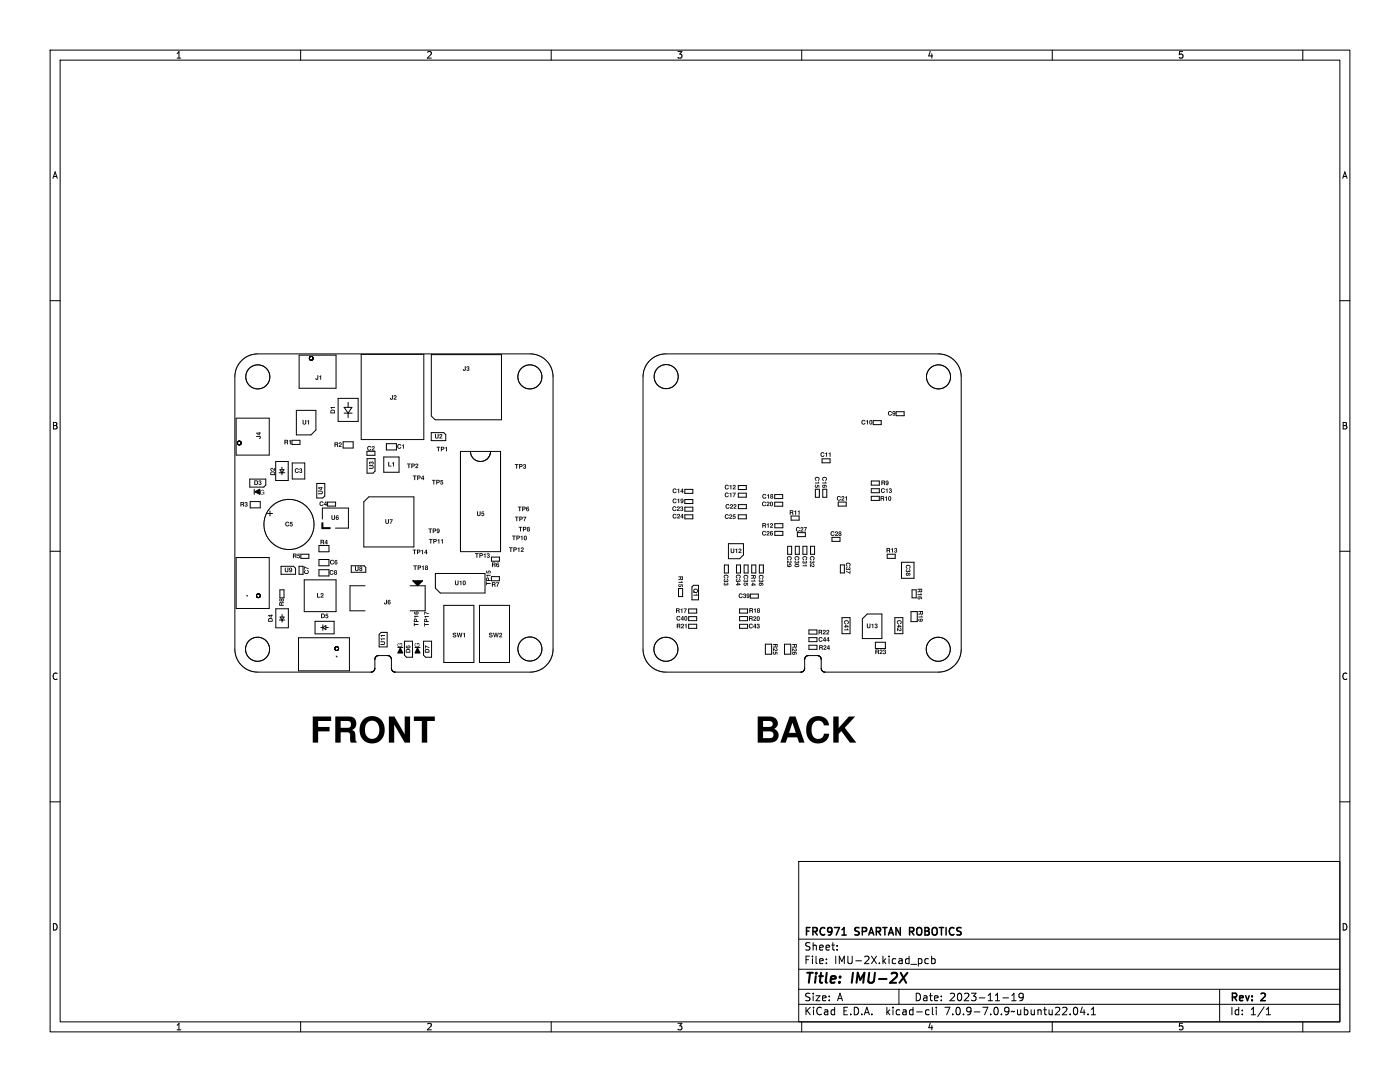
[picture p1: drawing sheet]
<svg xmlns="http://www.w3.org/2000/svg" width="279mm" height="216mm" viewBox="0 0 279 216" stroke-linecap="round" stroke-linejoin="round" font-family="sans-serif">
<defs><g id="words">
<g font-size="7.1">
<text x="61.8" y="149">FRONT</text>
<text x="150.6" y="149">BACK</text>
</g>
<g font-size="2.8">
<text x="160.4" y="196.8">Title:</text>
<text x="170.1" y="196.8">IMU-2X</text>
</g>
<g font-size="2.1">
<text x="160.4" y="189.9">Sheet:</text>
<text x="160.4" y="187.1">FRC971</text>
<text x="170.7" y="187.1">SPARTAN ROBOTICS</text>
<text x="160.4" y="192.6">File:</text>
<text x="166.5" y="192.6">IMU-2X.kicad_pcb</text>
<text x="160.4" y="202.8">KiCad</text>
<text x="160.4" y="200">Size:</text>
<text x="167" y="200">A</text>
<text x="168.1" y="202.8">E.D.A.</text>
<text x="177" y="202.8">kicad-cli</text>
<text x="182.4" y="200">Date:</text>
<text x="188.9" y="202.8">7.0.9-7.0.9~ubuntu22.04.1</text>
<text x="189.4" y="200">2023-11-19</text>
<text x="245.4" y="200.2">Rev:</text>
<text x="245.4" y="202.8">Id:</text>
<text x="249.5" y="202.8">1/1</text>
<text x="251.8" y="200.2">2</text>
</g>
<g font-size="1.8">
<text x="35" y="11.9">1</text>
<text x="85" y="11.9">2</text>
<text x="135" y="11.9">3</text>
<text x="185" y="11.9">4</text>
<text x="235" y="11.9">5</text>
<text x="10.3" y="35.9">A</text>
<text x="267.7" y="35.9">A</text>
<text x="10.3" y="85.9">B</text>
<text x="267.7" y="85.9">B</text>
<text x="10.3" y="135.9">C</text>
<text x="267.7" y="135.9">C</text>
<text x="10.3" y="185.9">D</text>
<text x="267.7" y="185.9">D</text>
<text x="35" y="205.8">1</text>
<text x="85" y="205.8">2</text>
<text x="135" y="205.8">3</text>
<text x="185" y="205.8">4</text>
<text x="235" y="205.8">5</text>
</g>
</g></defs>
<g fill="none" stroke="#000" stroke-width=".2">
<path d="M10 10h259.4v195.9h-259.4zM12 12h255.4v191.9h-255.4zM60 10v2M110 10v2M160 10v2M210 10v2M260 10v2M10 60h2M267.4 60h2M59.7 70.9h7.4v6.6h-7.4zM61.7 71.5h.1M61.7 71.5v.1"/>
<path d="M61.7 71.6h.1M61.7 71.4h.1M61.8 71.6v.1M61.8 71.4h-.1M61.8 71.4h.1M61.8 71.7h.1M61.8 71.3h.1M61.8 71.8h.1M61.8 71.2v.1M61.9 71.2h-.1M61.9 71.8h.1M61.9 71.2h.1"/>
<path d="M61.9 71.8l.1 .1M62 71.1v.1M62 71.9h.1M62 71.1h.1M62.1 71.1h-.1M62.1 71.9h.1M62.1 71.1h.1M62.2 71.9h-.1M62.2 71.1h.1M62.2 71.9h.1M62.2 71.1l.1 .1M62.3 71.9h-.1"/>
<path d="M62.3 71.2h.1M62.3 71.8h.1M62.4 71.2h.1M62.4 71.8h-.1M62.4 71.8h.1M62.4 71.2v.1M62.4 71.3h.1M62.4 71.7h.1M62.5 71.7h-.1M62.5 71.3v.1M62.5 71.4h.1M62.5 71.6v.1"/>
<path d="M62.5 71.6h.1M62.5 71.4v.1M62.5 71.5v.1M62.5 71.5h.1M67.5 79.5h4v4.6h-4zM72.1 70.7h12.5v17h-12.5zM86.1 70.8h14v13h-13.3l-.7-.8zM47.1 83.4h6.6v7.4h-6.6zM47.4 88.4h.1M47.4 88.4v.1M47.4 88.3v.1M47.4 88.5h.1"/>
<path d="M47.4 88.3h.1M47.4 88.2v.1M47.4 88.5v.1M47.4 88.6h.1M47.4 88.2h.1M47.5 88.2h-.1M47.5 88.6v.1M47.5 88.1v.1M47.5 88.7h.1M47.5 88.1h.1M47.6 88.7h.1M47.6 88.1h-.1"/>
<path d="M47.6 88.1h.1M47.6 88.7v.1M47.6 88v.1M47.6 88h.1M47.6 88.8h.1M47.7 88.8h.1M47.7 88h.1M47.8 88h-.1M47.8 88h.1M47.8 88.8h.1M47.9 88h.1M47.9 88.8h-.1"/>
<path d="M47.9 88.8h.1M47.9 88v.1M47.9 88.7v.1M47.9 88.1h.1M47.9 88.7h.1M48 88.1h.1M48 88.7h-.1M48 88.7h.1M48.1 88.2h.1M48.1 88.6l-.1 .1M48.1 88.6h.1M48.1 88.5v.1"/>
<path d="M48.1 88.2v.1M48.1 88.3h.1M48.1 88.5h.1M48.1 88.3v.1M48.1 88.4v.1M48.1 88.4h.1M49.8 95.6h3.2v1.2l-.4 .4h-2.8zM50.7 97.6v1M55 92.1h2.5v3.8h-2.5zM55.7 94.3h1.1M55.9 93.7h.8l-.4 .6zM56.3 93.2v.5"/>
<path d="M56.3 94.3v.4M58.3 87.9h1.6v.8h-1.6zM58.3 92.4h2.5v3.2h-2.5zM59.1 81.9h3.9v3.9l-.9 1h-3zM63.2 96.5h1.6v2.5l-.4 .4h-1.2zM68.5 88.1h2v1.3h-2zM68.7 82.4h1.6M68.7 81.3h1.5l-.7 1.1zM69.5 80.3v1M69.5 82.4v.9M73.2 90.1h1.6v.8h-1.6zM73.3 91.5h1.6v2.5l-.4 .4h-1.2z"/>
<path d="M76.6 91.2h3v3h-3zM77.1 88.5h2v1.3h-2zM86.1 86.3h2.5l.4 .4v1.2h-2.9zM91.9 90.1h8v20h-8zM93.9 90.1a2 2 0 0 0 2 2 2 2 0 0 0 2-2M136.7 99.7h1.6v.8h-1.6zM136.7 97.6h1.6v.8h-1.6zM147.3 96.9h1.6v.8h-1.6zM147.3 98.4h1.6v.8h-1.6zM154.6 98.7h1.6v.8h-1.6zM162.7 97.6h.8v1.6h-.8zM164.1 91.5h1.6v.8h-1.6z"/>
<path d="M164.2 97.6h.8v1.6h-.8zM173.9 96h1.6v.8h-1.6zM173.9 97.5h1.6v.8h-1.6zM173.9 99h1.6v.9h-1.6zM174.3 83.9h1.6v.8h-1.6zM178.8 82.2h1.6v.8h-1.6zM10 110h2M47.1 111.3h6.6v10.1h-6.6zM49.9 100.1h2v1.2h-2zM51.2 118.9h.1M51.2 118.8v.1M51.2 118.8h.1"/>
<path d="M51.2 119h.1M51.2 118.7v.1M51.2 118.7h.1M51.2 119v.1M51.2 119.1h.1M51.3 119.1h.1M51.3 118.6l-.1 .1M51.3 118.6h.1M51.3 119.1v.1M51.3 119.2h.1M51.4 118.6h-.1M51.4 119.2h.1"/>
<path d="M51.4 118.5v.1M51.4 118.5h.1M51.5 119.2h.1M51.5 118.5h-.1M51.5 118.5h.1M51.5 119.2v.1M51.5 119.3h.1M51.6 118.5h-.1M51.6 119.3h.1M51.6 118.5h.1M51.6 119.2v.1M51.7 119.2h-.1"/>
<path d="M51.7 118.5h.1M51.7 119.2h.1M51.8 119.2h-.1M51.8 118.5h.1M51.8 119.2h.1M51.8 118.6h.1M51.8 119.1v.1M51.9 118.6h.1M51.9 119.1h.1M51.9 118.7h.1M51.9 119v.1M51.9 119h.1"/>
<path d="M51.9 118.8h.1M51.9 118.9v.1M52 118.9h-.1M52 118.8v.1M52 118.9h.1M53.4 102.5h1M53.9 102v1M55.9 117.7h.8v1.6h-.8zM56.1 113h2.5l.4 .4v1.2h-2.9zM59.7 113h.8v1.6h-.8zM60 110.6h1.6v.8h-1.6zM60.7 115.7h6.4v6.3h-6.4z"/>
<path d="M63.7 108.9h2v1.2h-2zM63.7 111.6h2v1.3h-2zM63.7 113.7h2v1.2h-2zM64.3 103.6v-2.2h5.2v4h-2.6M65.4 100.2h1.6v.8h-1.6zM70.1 112.9h2.6l.3 .3v1h-2.9zM72.6 100.1l1-1h9v10h-10zM72.9 116.9h-3v5h3M81.9 116.9h3v5h-3M86.9 114.4h9.9v3.9h-8.9l-1-.9zM98.1 115.1h1.6v.8h-1.6zM98.1 111.2h1.6v.8h-1.6z"/>
<path d="M135.4 117.4h.8v1.6h-.8zM136.7 101.2h1.6v.8h-1.6zM136.7 102.7h1.6v.8h-1.6zM138.1 117.1l.3-.3h1v2.9h-1.3zM144.6 112.7h.8v1.6h-.8zM145.4 108.5h3v2.2l-.8 .8h-2.2zM147 112.7h.8v1.6h-.8zM147.3 102.7h1.6v.8h-1.6zM147.4 100.7h1.6v.8h-1.6zM148.5 112.7h.8v1.6h-.8zM149.7 118.5h1.6v.8h-1.6zM150 112.7h.8v1.6h-.8z"/>
<path d="M151.6 112.7h.8v1.6h-.8zM154.6 100.2h1.6v.8h-1.6zM154.6 104.5h1.6v.8h-1.6zM154.6 106h1.6v.8h-1.6zM157.2 109h.8v1.6h-.8zM157.9 103h1.6v.8h-1.6zM158.7 109h.8v1.6h-.8zM159.1 106.3h1.6v.8h-1.6zM160.2 109h.8v1.6h-.8zM161.8 109h.8v1.6h-.8zM166 107.2h1.6v.8h-1.6zM167.3 100.2h1.6v.8h-1.6z"/>
<path d="M167.7 112.7h.8v1.6h-.8zM177.1 110.6h1.6v.8h-1.6zM179.9 112.2h2.5v3.2h-2.5zM182 117.7h.8v1.6h-.8zM267.4 110h2M55 121.5h2.5v3.8h-2.5zM55.7 123.7h1.1M55.9 123.1h.8l-.4 .6zM56.3 122.6v.5M56.3 123.7v.4M59.6 127.3h10.1v6.6h-10.1zM62.9 124h3.8v2.5h-3.8z"/>
<path d="M64 125.2h.4M64.4 124.7v1.1M64.4 125.2l.6-.4v.8zM65 125.2h.5M66.8 129.4h.1M66.8 129.4v.1M66.8 129.5h.1M66.8 129.3v.1M66.8 129.3h.1M66.8 129.5v.1M66.8 129.6h.1M66.8 129.2v.1"/>
<path d="M66.9 129.2h-.1M66.9 129.6h.1M66.9 129.6v.1M66.9 129.2h.1M66.9 129.7h.1M66.9 129.1v.1M66.9 129.1h.1M67 129.7h.1M67 129.1h.1M67 129.7v.1M67 129.8h.1M67.1 129.1h.1"/>
<path d="M67.1 129.8h.1M67.1 129v.1M67.1 129h.1M67.2 129h.1M67.2 129.8h.1M67.3 129.8h-.1M67.3 129v.1M67.3 129.8h.1M67.3 129.1h.1M67.4 129.1h.1M67.4 129.7v.1M67.4 129.7h.1"/>
<path d="M67.5 129.1v.1M67.5 129.7h-.1M67.5 129.7h.1M67.5 129.2h.1M67.5 129.6v.1M67.5 129.6h.1M67.5 129.2v.1M67.6 129.5l-.1 .1M67.6 129.3h.1M67.6 129.5h.1M67.6 129.3v.1M67.6 129.4h.1"/>
<path d="M67.6 129.4v.1M74.1 134.1h-22.7a4.6 4.6 0 0 1-4.5-4.6v-54.3a4.6 4.6 0 0 1 4.5-4.6h54.4a4.6 4.6 0 0 1 4.6 4.6v54.3a4.6 4.6 0 0 1-4.6 4.6h-27M74.2 134.1h-.1M74.3 134.1h-.1M74.3 134.1h.1M74.5 134l-.2 .1M74.5 134h.1M74.6 133.8l-.1 .2M74.7 133.8h-.1M74.7 133.8h.1M74.7 133.7v.1M74.7 133.7h.1"/>
<path d="M74.8 133.6l-.1 .1M74.8 133.5v.1M74.8 133.5h.1M74.8 133.4v.1M74.8 133.4h.1M74.8 131.4v2M74.8 131.4h.1M74.9 131.3l-.1 .1M74.9 131.2v.1M74.9 131.2h.1M75 131.1l-.1 .1M75 131.1h.1"/>
<path d="M75 131v.1M75.1 131h-.1M75.3 130.9l-.2 .1M75.4 130.8l-.1 .1M75.4 130.8h.1M75.5 130.8h2M75.5 130.8h-.1M76.1 126.2h1.2v2.9h-1.6v-2.5zM77.5 130.8h.1M77.5 130.8l.1 .1M77.6 130.9h.1M77.7 130.9h.1"/>
<path d="M77.7 130.9l.2 .1M77.9 131h.1M77.9 131v.1M77.9 131.1h.1M77.9 131.1l.1 .1M78 131.2h.1M78 131.2l.1 .1M78.1 131.3v.1M78.1 131.4h.1M78.1 131.4v.1M78.1 131.5h.1M78.1 131.5v1.9"/>
<path d="M78.1 133.4h.1M78.1 133.4v.1M78.1 133.5h.1M78.1 133.5l.1 .1M78.2 133.6v.1M78.2 133.7h.1M78.2 133.7v.1M78.2 133.8h.1M78.3 133.8h.1M78.3 133.8l.1 .2M78.4 134h.1M78.5 134l.1 .1"/>
<path d="M78.6 134.1h.1M78.7 134.1h.1M78.8 134.1h.1M79.4 129.2h1M80.7 127.9h1.6v3.2h-1.2l-.4-.4zM82.8 129.2h1M84.5 127.9h1.6v3.2h-1.2l-.4-.4zM88.6 120.8h6v11.4h-6zM95.7 120.8h6v11.4h-6zM137.4 123h1.6v.8h-1.6zM137.4 121.5h1.6v.8h-1.6zM137.4 124.6h1.6v.8h-1.6z"/>
<path d="M147.6 123h1.6v.9h-1.6zM147.6 121.5h1.6v.8h-1.6zM147.6 124.6h1.6v.8h-1.6zM152.7 128.5h1.3v2h-1.3zM156.6 128.5h1.2v2h-1.2zM159.9 134.1h-27a4.6 4.6 0 0 1-4.6-4.6v-54.3a4.6 4.6 0 0 1 4.6-4.6h54.4a4.6 4.6 0 0 1 4.5 4.6v54.3a4.6 4.6 0 0 1-4.5 4.6h-22.7M160 134.1h-.1M160.1 134.1h-.1M160.1 134.1h.1M160.2 134l-.1 .1M160.2 134h.1M160.3 134h-.1"/>
<path d="M160.3 133.9v.1M160.4 133.9h-.1M160.5 133.8l-.1 .1M160.5 133.7v.1M160.5 133.7h.1M160.5 133.6v.1M160.6 133.5l-.1 .1M160.6 133.5h.1M160.6 133.4v.1M160.6 133.4h.1M160.6 131.5v1.9M160.6 131.5h.1"/>
<path d="M160.6 131.4v.1M160.6 131.4h.1M160.6 131.3v.1M160.7 131.2l-.1 .1M160.7 131.2h.1M161.1 130.9l-.4 .3M161.1 130.8v.1M161.2 130.8h-.1M161.3 130.8h-.1M161.4 125.7h1.6v.8h-1.6zM161.4 127.2h1.6v.8h-1.6zM161.4 128.7h1.6v.9h-1.6z"/>
<path d="M163.1 130.8h-1.8M163.1 130.8h.1M163.2 130.8h.1M163.3 130.8h.1M163.3 130.8l.1 .1M163.4 130.9h.1M163.5 130.9h.1M163.5 130.9l.1 .1M163.6 131h.1M163.7 131v.1M163.7 131.1h.1M163.7 131.1l.2 .3"/>
<path d="M163.9 131.4h.1M163.9 131.4v.1M163.9 131.5h.1M163.9 131.5v1.9M163.9 133.4h.1M163.9 133.4v.1M163.9 133.5h.1M163.9 133.5v.1M163.9 133.6l.1 .1M164 133.7h.1M164 133.7v.1M164 133.8h.1"/>
<path d="M164.1 133.8l.2 .2M164.3 134l.1 .1M164.4 134.1h.2M164.6 134.1h.1M168 123.2h1.6v3.2h-1.6zM172.1 123.5l1-1h2.9v4.9h-3.9zM174.7 128.2h2v1.2h-2zM178.6 123.2h1.6v3.2h-1.6zM181.8 122h1.3v2h-1.3zM10 160h2M267.4 160h2M159.4 171.9h108v32h-108z"/>
<path d="M159.4 197.4h108M159.4 193.4h108M159.4 187.4h108M164.9 192.1v.2M164.9 191.4v.1M167.1 189.4v.2M167.1 188.7v.1M179.4 197.4v3M185.3 191.4l-.4-.1-.3 .3 .1 .6h.6M185.9 191.4l.5-.1 .2 .3-.1 .6h-.6M185.9 190.8v1.5M200.1 199.1h1.2"/>
<path d="M201.9 199.7h.9M201.9 198.6l.5-.4v1.5M204.2 198.8l-.3 .3h-.3l-.2-.3 .1-.5 .4-.1 .2 .1a.99 .99 0 0 1-.3 1.4h-.3M243.4 197.4v6.5M60 203.9v2M110 203.9v2M159.4 200.4h108M160 203.9v2M185 201.5l.4 .1M185.4 202.4l-.4 .1M186.1 201v1.3l.2 .2M186.9 201v.1"/>
<path d="M186.9 201.5v1M210 203.9v2M214.4 201.1l.2-.1a.8 .8 0 0 1 .5 .7 .8 .8 0 0 1-.5 .8 1 1 0 0 1-.2-1.4zM216 200.9l-.4 1.1h1M216.4 201.5v1M217.1 202.3v.2M217.8 202.5h.8M217.8 201.4l.4-.4v1.5M252.7 202.5h.9M252.7 201.4l.4-.4v1.5M260 203.9v2"/>
<circle cx="51.5" cy="75.2" r="2.4"/>
<circle cx="105.8" cy="75.2" r="2.4"/>
<circle cx="133" cy="75.2" r="2.4"/>
<circle cx="187.3" cy="75.2" r="2.4"/>
<circle cx="57.7" cy="104.7" r="5"/>
<circle cx="51.4" cy="129.6" r="2.4"/>
<circle cx="105.8" cy="129.5" r="2.4"/>
<circle cx="132.9" cy="129.6" r="2.4"/>
<circle cx="187.3" cy="129.6" r="2.4"/>
</g>
<path d="M64.3 104.4v1h1.5M179.8 194.1l1 2M181.1 194.1l-1.6 2" fill="none" stroke="#000" stroke-width=".4"/>
<path d="M168 186.6h.9" fill="none" stroke="#000" stroke-width=".3"/>
<g fill="#000">
<path d="M63.3 74.9h.2v.7l-.3 .2-.3-.4 .4 .2zM63.7 75l.4-.1v.9h-.2v-.6h-.2zM78.2 78.8h.2v.8l-.4 .2-.2-.4 .4 .2zM78.6 78.9l.3-.1 .2 .2v.3l-.3 .3h.3v.1h-.6l.5-.6-.2-.1-.2 .2zM92.8 73.1h.1v.7l-.3 .2-.2-.4 .3 .2zM93.2 73.2l.2-.1 .2 .1-.1 .3 .2 .3-.2 .2-.4-.1v-.2l.3 .2 .1-.2-.2-.1 .2-.3-.4 .1zM50.7 95.9l.7 .1 .1 .4-.2 .3-.6 .1v-.8h.2v.6h.3l.1-.3-.1-.2-.5-.1zM51.1 87h.8l.1 .4-.3 .2 .2-.4h-.8zM51.1 86.3l.7-.1 .2 .1v.2h-.2v.4h-.1l-.6-.4 .6 .2v-.2h-.6zM51.7 95.9h.2l.2 .1-.1 .3 .2 .3-.2 .2-.4-.2v-.1l.3 .1 .1-.1-.2-.1 .2-.4-.4 .2zM52 97.8l.4-.1 .3 .2v.1l-.5-.1-.2 .4 .1 .2 .3 .1 .2-.3-.2-.1h.3v.5l-.1-.2-.3 .2-.3-.1-.1-.4zM54 93.4h.4l.3 .3v-.3h.2v.6l-.6-.5-.2 .2 .2 .3-.2-.1-.1-.2z"/>
<path d="M54 94.2l.4-.1h.3l.2 .7h-1v-.2h.8v-.3l-.3-.1-.2 .1-.1 .3h-.2zM56.8 87.8h.6l.1 .3-.2 .1 .2 .5h-.2l-.1-.4h-.3v.4h-.1v-.8h.1v.3l.4-.2-.5-.1zM57.6 87.9l.4-.1v.9h-.1v-.6h-.3zM59 93.5l.3-.1 .3 .2v.1l-.4-.1-.2 .2 .2 .4 .4-.2-.1 .3-.3 .1-.3-.2-.1-.4zM59.8 93.5l.3-.1 .2 .2-.1 .3 .1 .2-.1 .2-.5-.1v-.1l.3 .1 .1-.1-.2-.1 .2-.4-.4 .1zM60.4 83.8h.2v.7l.2 .1 .1-.1v-.7h.2l-.1 .9h-.3l-.3-.1zM61.3 84l.4-.2v.9h-.2v-.6h-.2zM63.5 97.9l.8 .1 .1 .2-.1 .3-.8 .1v-.2h.6l.2-.1-.2-.2h-.6zM63.5 97.2h.7h.2v.2h-.2v.4h-.2l-.5-.4 .5 .3v-.3h-.5zM66 81.9l.4-.2 .3 .1 .1 .7h-.9v-.2h.8v-.3l-.3-.1-.2 .1-.1 .3h-.2zM66 81.2h.8v.2h-.6v.2h-.1zM66.8 88.3h.6l.1 .3-.2 .1 .2 .5h-.2l-.1-.4h-.3v.4h-.1v-.8h.1v.3l.4-.2-.5-.1z"/>
<path d="M67.7 88.3h.2l.3 .1v.3l-.4 .3h.4v.2h-.6l.4-.6-.1-.2-.3 .2zM73.4 89.1l.3-.1 .3 .1 .1 .2-.4-.2-.2 .3 .1 .4 .5-.2-.2 .3h-.3l-.2-.1-.1-.4zM73.6 92.8l.8 .1 .2 .2-.1 .3-.9 .1v-.1h.7l.1-.2-.1-.2h-.7zM73.7 92.2l.7-.1 .2 .4-.3 .2 .1-.4-.4 .2-.1-.2-.1 .1 .1 .3h-.1l-.2-.3zM74.3 89.1l.2-.1 .2 .1v.3l-.3 .3h.4v.2h-.6l.4-.6-.1-.2-.3 .2zM77.5 92.2h.2v.7h.4v.2h-.6zM78.2 92.4l.4-.2v.9h-.1v-.6h-.3zM79.4 88.7l.3-.1 .3 .1 .1 .2-.4-.1-.2 .2 .1 .4 .5-.2-.2 .3h-.3l-.2-.1-.1-.4zM80.2 88.8l.4-.2v.9h-.2v-.6h-.2zM81.2 92.5h.8v.2h-.3v.7h-.2v-.7h-.3zM82.1 92.5h.5l.2 .2-.1 .3-.4 .1v.3h-.2v-.7h.2v.2h.2l.1-.1-.5-.1zM82.4 94.9h.7v.1h-.2v.8h-.2v-.8h-.3z"/>
<path d="M83 92.6l.2-.1 .2 .1v.3l-.3 .4h.4v.1h-.6l.4-.6-.1-.2-.3 .2zM83.3 94.9h.5l.1 .2-.1 .3-.4 .1v.3h-.1v-.8h.1v.3h.3l.1-.2-.5-.1zM84.4 94.9h.2v.9h-.2v-.2h-.4v-.1h.4v-.4l-.4 .4zM86.2 95.7h.7v.2h-.2v.8h-.2v-.8h-.3zM86.8 86.6h.2v.6l.2 .2 .1-.2v-.6h.2l-.1 .9h-.3l-.2-.1zM87.1 95.7l.5 .1 .2 .2-.1 .3h-.4v.4h-.2v-.8h.2v.3h.2l.1-.2-.5-.1zM87.1 89.1h.7v.2h-.2v.8h-.2v-.8h-.3zM87.8 86.7l.2-.1 .2 .1v.3l-.3 .3h.4v.2h-.6l.4-.6-.1-.2-.3 .2zM88 89.1l.5 .1 .2 .1-.1 .4h-.4v.4h-.2v-.8h.2v.3h.2l.1-.2-.5-.1zM87.9 95.8h.5v.1h-.3l-.1 .2h.3l.1 .2-.1 .4-.4-.2 .4-.1-.1-.2-.3 .1zM88.8 89.3l.4-.1v.9h-.2v-.7h-.2zM102.7 92.6h.8v.2h-.3v.7h-.2v-.7h-.3z"/>
<path d="M103.6 92.6h.5l.2 .2-.1 .3-.4 .1v.3h-.2v-.7h.2v.2h.3v-.1l-.5-.1zM104.5 92.7l.2-.1 .2 .1-.1 .3 .2 .3-.2 .2-.4-.1v-.1l.3 .1 .1-.1-.2-.2 .2-.3-.4 .1zM134.4 99.6l.3-.1 .3 .1v.2l-.4-.2-.2 .3 .2 .4 .4-.2-.1 .3h-.3l-.3-.1-.1-.4zM134.4 97.6l.3-.1 .3 .1v.2l-.4-.2-.2 .3 .2 .3 .4-.1-.1 .3h-.4l-.2-.2-.1-.3zM135.2 97.7l.3-.2v.9h-.1v-.6h-.2zM136.1 97.5h.2v.9h-.2v-.2h-.3v-.2h.3v-.3l-.3 .3zM135.9 99.6l.3-.1 .2 .2v.4l-.2 .3-.4-.1h.3l.1-.2-.3-.1-.1-.2 .3 .2 .1-.2-.1-.2-.3 .2zM144.8 98.4l.3-.1 .3 .1v.2l-.4-.2-.2 .3 .2 .4 .4-.2-.1 .3h-.3l-.3-.1-.1-.4zM144.8 96.8l.3-.1 .3 .2v.1l-.4-.1-.2 .2 .2 .4 .4-.2-.1 .3-.3 .1-.3-.2-.1-.4zM145.6 98.5l.4-.2v.9h-.2v-.6h-.2zM145.6 96.9l.4-.1v.8h-.2v-.6h-.2zM146.3 96.8l.3-.1 .2 .2v.3l-.4 .3h.4v.1h-.6l.4-.6-.1-.1-.3 .2z"/>
<path d="M146.2 98.3h.6l-.3 .9-.1-.1 .3-.6h-.5zM152.3 98.7l.3-.1 .3 .1v.2l-.4-.2-.2 .2 .2 .4 .4-.1-.1 .3h-.3l-.3-.2-.1-.3zM153.1 98.8l.4-.2v.9h-.2v-.6h-.2zM153.8 98.7l.3-.1 .2 .1-.1 .3 .1 .3-.1 .2-.5-.2v-.1l.3 .2 .2-.2-.2-.1-.3 .1 .1-.2-.1-.2 .3 .2 .1-.1-.1-.2-.3 .1zM162.7 96.8l.2-.1-.1 .3 .1 .2 .2-.1-.1-.4 .5 .1v.5h-.1v-.4h-.2l-.1 .4h-.4l-.1-.2zM162.7 95.3l.3-.1h.4l.2 .3-.1 .3-.3 .2 .2-.5-.4-.2-.2 .2 .1 .5-.1-.1-.2-.3zM162.6 96.3h.6v-.2h.2l.1 .4h-.9zM163.9 90.3l.3-.1 .3 .2v.1l-.4-.1-.2 .2 .2 .4 .4-.2-.1 .3-.3 .1-.3-.2-.1-.4zM164.2 95.3l.3-.1h.4l.1 .3v.3l-.3 .2 .2-.5-.4-.2-.3 .2 .2 .5-.2-.1-.1-.3zM164.1 96.8h.7l.2 .4-.2 .1 .1-.3-.3-.1v.3l-.3 .1-.2-.3 .3 .2 .1-.2-.1-.1-.3 .1zM164.1 96.3h.6v-.2h.1l.2 .4h-.9zM164.7 90.4l.4-.1v.9h-.2v-.7h-.2z"/>
<path d="M165.4 90.4l.4-.1v.9h-.2v-.7h-.2zM167.1 99.1l.4-.1 .3 .1v.2l-.4-.2-.2 .3 .2 .3 .4-.1-.1 .2-.4 .1-.2-.2-.1-.3zM168 99.1l.3-.1 .2 .1v.3l-.4 .3h.4v.2h-.6l.4-.6-.1-.2-.3 .2zM168.6 99.2l.4-.2v.9h-.1v-.6h-.3zM172 83.9l.4-.1 .2 .1 .1 .2-.4-.2-.2 .3 .2 .4 .4-.2-.1 .3h-.4l-.2-.1-.1-.4zM172.8 84l.4-.2v.9h-.1v-.6h-.3zM173.6 83.9l.3-.1 .2 .2v.5l-.2 .2-.4-.2v-.2h.2l.1 .3 .1-.2-.1-.5-.1 .4h-.2zM175.9 97.5l.4-.1 .2 .2 .1 .1-.4-.1-.2 .2 .1 .4 .5-.2-.1 .3-.4 .1-.2-.2-.1-.4zM175.7 99l.7 .1 .1 .2-.2 .2 .2 .4h-.2l-.2-.3h-.2v.3h-.2v-.5l.6-.1-.4-.1v.2h-.2zM175.9 95.9l.7 .1v.2l-.1 .1 .1 .5h-.2l-.1-.4h-.2v.4h-.2v-.5l.5-.1-.3-.2v.3h-.2zM176.6 99.2l.4-.2v.9h-.2v-.6h-.2zM176.7 97.6l.4-.1v.8h-.2v-.6h-.2z"/>
<path d="M176.8 96l.3-.1 .2 .2v.4l-.2 .3-.3-.1h.3l.1-.2-.4-.1-.1-.2 .3 .2 .2-.2-.2-.2-.3 .2zM177.3 82.1l.4-.1 .2 .1 .1 .2-.4-.1-.2 .2 .1 .4 .5-.2-.1 .3h-.4l-.2-.1-.1-.4zM177.5 97.5l.2-.1 .2 .2-.1 .3 .2 .2-.2 .2-.4-.1v-.1l.3 .1 .1-.1-.2-.2 .2-.3-.4 .1zM177.4 99.1l.2-.1 .2 .2v.5l-.1 .2-.4-.1v-.3h.1l.1 .3 .2-.2-.1-.4-.2 .3h-.1zM178.2 82.1l.3-.1 .2 .2v.5l-.2 .2-.4-.1h.3l.1-.2-.4-.1v-.2l.3 .2 .1-.1-.1-.2-.3 .1zM48 100.2h.7v.3l-.1 .1 .1 .5h-.2l-.1-.4h-.2v.4h-.2v-.8h.2v.3l.3-.2v-.1h-.5zM48.9 100.2h.3l.2 .1-.1 .3 .1 .3-.1 .2-.5-.2v-.1l.3 .2 .2-.2-.2-.1 .1-.3-.4 .1zM49.2 118.7l.3 .1v.2l-.3 .1 .1-.2h-.2zM55.8 119.5l.7-.1 .1 .5-.2 .1-.2-.1-.3 .1-.2-.3 .3 .2 .2-.2 .2 .2 .1-.2-.1-.1-.3 .1-.1-.1-.3 .1zM56.8 113.3h.2v.6l.2 .1 .2-.1v-.6h.2l-.2 .8-.3 .1-.2-.1zM57.1 104.2l.3-.1 .3 .1v.2l-.4-.1-.2 .2 .2 .4 .4-.2-.1 .3h-.4l-.2-.1-.1-.4zM57.8 113.3h.3l.2 .2v.4l-.2 .3-.4-.2h.3l.1-.1-.4-.1v-.2l.3 .1 .1-.1-.1-.2-.3 .2z"/>
<path d="M57.9 104.1h.5v.2h-.4v.2l.2-.1 .2 .2-.2 .4-.4-.1 .4-.1v-.2h-.4zM58.5 110.5h.6l.1 .3-.2 .1 .2 .5h-.2l-.1-.4h-.3v.4h-.1v-.8h.1v.3l.4-.2-.5-.1zM59.4 110.5h.5v.1h-.4v.2h.2l.2 .2-.2 .4-.4-.2 .4-.1-.1-.2-.3 .1zM60.7 113l.9 .3v.2l-.7-.3v.5h-.2zM60.8 113.8l.2-.1-.2 .5 .4 .1 .3-.1-.2-.5 .2 .1 .1 .2v.3l-.3 .2h-.5l-.1-.3zM63.3 118.3h.1v.8h.5v.1h-.6zM63.9 100.1l.3-.1 .3 .2 .1 .2-.5-.2-.2 .2 .2 .4 .5-.2-.2 .3-.3 .1-.3-.2v-.3zM64.1 118.4l.2-.1 .2 .2v.3l-.3 .3h.4v.1h-.6l.4-.6-.1-.1-.3 .2zM64 107.7l.6 .1 .1 .2-.2 .2 .2 .4h-.2l-.1-.3h-.3v.3h-.1v-.7h.1v.2l.4-.1-.1-.1h-.4zM65 100.1h.2v.9h-.2v-.2h-.4v-.2h.4v-.4l-.4 .4zM65.1 107.7h.2v.9h-.2v-.2h-.3v-.1h.3v-.4l-.3 .4zM65.9 113.9l.3-.2 .3 .2 .1 .2-.5-.2-.2 .3 .2 .3 .5-.1-.2 .2-.3 .1-.3-.2v-.3z"/>
<path d="M66 111.8l.3-.1 .3 .1 .1 .2-.5-.1-.2 .2 .2 .4 .5-.2-.2 .3h-.3l-.3-.1v-.4zM66.1 102.8h.2v.7l.2 .1 .2-.1v-.7h.2l-.1 .9h-.4l-.2-.1zM66.7 113.8h.3l.2 .1-.1 .3 .2 .3-.2 .2-.4-.2-.1-.1 .3 .1 .2-.1-.1-.1-.4 .1 .2-.2-.1-.2 .2 .1 .2-.1-.1-.1-.3 .1zM66.9 111.8l.2-.1 .2 .2-.4 .1v.1l.3-.1 .1 .2-.1 .4-.4-.1v-.2l.2 .2 .2-.1-.1-.2-.3 .1zM67.1 102.9l.3-.1 .2 .2-.4 .1v.1l.2-.1 .2 .2-.2 .4-.4-.1v-.2l.3 .2 .1-.1-.1-.2-.3 .1zM70.8 113h.2v.7l.2 .1 .2-.1v-.7h.2l-.1 .9h-.4l-.2-.1zM71.8 113.1l.3-.1 .2 .2-.1 .2 .1 .3-.2 .2-.4-.1v-.2l.3 .2 .1-.1-.1-.2-.3 .1 .1-.2-.1-.1 .3 .1 .1-.1-.1-.2-.3 .2zM76.9 103.6h.2v.7l.2 .1 .1-.1v-.7h.2l-.1 .9h-.3l-.2-.1zM77.5 119.8l.2-.1 .2 .1-.4 .2v.1l.3-.1 .1 .2-.1 .4-.4-.2v-.1l.3 .2 .1-.2-.1-.2-.3 .2zM77.8 103.6h.6l-.3 .9-.2-.1 .3-.6h-.4zM82.4 109.7h.7v.1h-.3v.8h-.2v-.8h-.2zM82.5 112.8h.7v.2h-.3v.7h-.1v-.7h-.3z"/>
<path d="M83.2 109.7h.5l.2 .2-.1 .3-.4 .1v.3h-.2v-.8h.2v.3h.3v-.2l-.5-.1zM83.3 112.8h.6l.1 .2-.1 .3-.4 .1v.3h-.2v-.7h.2v.2h.3v-.1l-.5-.1zM84 109.9l.4-.2v.9h-.1v-.6h-.3zM84.2 113l.4-.2v.9h-.2v-.6h-.2zM84.9 112.9l.3-.1 .2 .2-.1 .2 .1 .3-.1 .2-.5-.1v-.1l.3 .1 .2-.1-.2-.2-.3 .2 .2-.3-.2-.1 .3 .1 .2-.1-.2-.1-.3 .1zM85 109.7h.2v.9h-.2v-.2h-.3v-.2h.3v-.3l-.3 .3zM85.5 105.5h.7v.1h-.2v.8h-.2v-.8h-.3zM85.6 107.5h.7v.2h-.2v.7h-.2v-.7h-.3zM86.4 105.5h.5l.1 .2-.1 .3h-.4v.4h-.1v-.8h.1v.3h.3l.1-.2-.5-.1zM86.5 107.5h.5l.2 .2-.1 .4h-.4v.3h-.2v-.7h.2v.3l.2-.1 .1-.1-.5-.1zM87.2 105.5h.3l.2 .1v.5l-.2 .3-.3-.2h.3l.1-.2h-.4l-.1-.2 .3 .1 .2-.1-.2-.2-.3 .2zM87.3 107.7l.4-.1v.8h-.2v-.6h-.2z"/>
<path d="M88 107.7l.4-.1v.8h-.2v-.6h-.2zM90.8 115.8h.2v.7l.2 .1 .1-.1v-.7h.2l-.1 .9h-.6zM91.7 116l.4-.1v.9h-.2v-.7h-.2zM92.4 115.9h.3l.2 .1v.5l-.1 .3-.4-.2-.1-.3h.2l.1 .3 .2-.2-.1-.4-.2 .3h-.2zM95.2 102h.2v.7l.2 .1 .1-.1v-.7h.2l-.1 .9-.3 .1-.3-.2zM94.8 110.4h.7v.1h-.2v.8h-.2v-.8h-.3zM95.7 110.4h.5l.2 .2-.1 .3-.4 .1v.3h-.2v-.8h.2v.3h.2l.1-.2-.5-.1zM96.1 102.1h.5v.1h-.3l-.1 .2h.3l.1 .1-.1 .5-.4-.2h.3l.1-.1-.1-.2-.3 .1zM96.5 110.6l.4-.2v.9h-.2v-.6h-.2zM97 116.1h.2v.2h.7v.2h-.7v.3h-.2zM97.1 115.3h.4l.1 .4h.3v.2h-.9v-.2h.4l-.1-.3-.1 .3h-.2zM97.2 110.5l.3-.1 .2 .1-.1 .3 .1 .3-.1 .2-.4-.1-.1-.2 .3 .2 .2-.2-.2-.1 .1-.3-.4 .1z"/>
<path d="M97 113.9h.2v.3l.2 .1v-.4h.4l.1 .4-.2 .2 .1-.4-.2-.1-.1 .1v.3h-.5zM97 114.7h.9v.2h-.6v.2h-.1zM98.2 116.2h.6l.1 .3-.2 .1 .2 .5h-.2l-.1-.4h-.2v.4h-.2v-.8h.2v.3l.3-.1-.1-.2h-.4zM98.2 112.2l.7 .1v.2l-.1 .2 .1 .4h-.2l-.1-.3h-.2v.3h-.2v-.7h.2v.2l.3-.1-.1-.1h-.4zM99.1 112.3l.3-.1 .2 .2-.4 .1v.1h.2l.2 .1-.2 .5-.3-.2-.1-.1 .3 .1 .2-.1-.2-.2-.3 .2zM99 116.2h.6l-.3 .9h-.2v-.1l.3-.6h-.4zM101.6 109.2h.7v.2h-.3v.7h-.1v-.7h-.3zM102.4 109.2h.6l.1 .2-.1 .3-.4 .1v.3h-.2v-.7h.2v.2h.3v-.1l-.5-.1zM102.2 106.9h.7v.1h-.2v.8h-.2v-.8h-.3zM103.1 106.9h.5l.1 .2-.1 .3-.4 .1v.3h-.1v-.8h.1v.3h.3l.1-.2-.5-.1zM102.8 103.1h.7v.1h-.3v.8h-.2v-.8h-.2zM103.3 109.4l.4-.2v.9h-.2v-.6h-.2z"/>
<path d="M103.6 103.1h.5l.2 .2-.1 .3-.4 .1v.3h-.2v-.8h.2v.3h.3v-.2l-.5-.1zM103.3 101.1h.8v.1h-.3v.8h-.2v-.8h-.3zM104 109.3l.3-.1 .2 .1v.3l-.4 .4h.4v.1h-.6l.4-.6-.1-.1-.3 .1zM103.5 105.1h.7v.2h-.2v.7h-.2v-.7h-.3zM103.9 107.1l.4-.2v.9h-.2v-.6h-.2zM104.2 101.1h.5l.2 .2-.1 .3-.4 .1v.3h-.2v-.8h.2v.3h.3v-.2l-.5-.1zM104.4 105.1h.5l.2 .2-.1 .4h-.4v.3h-.2v-.7h.2v.3l.2-.1 .1-.1-.5-.1zM104.6 106.9h.3l.2 .2v.5l-.2 .2-.3-.2-.1-.3h.2l.1 .4 .2-.2-.1-.5-.2 .3h-.2zM104.4 103.1h.6l-.3 .9h-.2l.1-.1 .2-.6h-.4zM105.1 101.2l.3-.1 .2 .2-.3-.1-.1 .2v.1l.2-.1 .2 .2-.2 .4-.4-.2v-.1l.3 .2 .1-.2-.1-.2-.3 .2zM105.2 105.2l.3-.1 .2 .2-.1 .2 .2 .3-.2 .2-.4-.1-.1-.1 .3 .1 .2-.1-.1-.2-.4 .2 .2-.3-.1-.1 .2 .1 .2-.1-.1-.1-.3 .1zM134.3 101.1l.3-.1 .3 .2 .1 .1-.4-.1-.2 .2 .1 .4 .5-.2-.2 .3-.3 .1-.3-.2v-.4z"/>
<path d="M134.4 102.6l.3-.1 .3 .2v.1l-.4-.1-.2 .2 .2 .4 .4-.2-.1 .3-.3 .1-.3-.2-.1-.4zM135.1 101.1l.3-.1 .2 .2v.3l-.3 .3h.4v.1h-.6l.4-.6-.1-.1-.3 .2zM135.2 102.6l.3-.1 .2 .2v.3l-.4 .3h.4v.1h-.6l.4-.6-.1-.1-.3 .2zM135.2 99.7l.3-.2v.9h-.1v-.6h-.2zM135.5 116.6l.1-.1-.1 .4 .2 .1 .2-.1-.1-.3h.5v.5h-.2v-.4h-.2v.4h-.4l-.1-.2zM135.8 101.1l.3-.1 .2 .2-.1 .3 .2 .2-.2 .2-.4-.1-.1-.1 .4 .1 .1-.1-.2-.2 .1-.3-.3 .1zM135.4 116.1h.6v-.2h.1l.2 .4h-.9zM135.4 115h.9v.7h-.3l-.2-.1-.4 .2v-.2l.5-.2 .2 .2 .1-.2v-.2h-.3v.2h-.1v-.2h-.4zM136.1 102.6h.2v.8h-.2v-.2h-.3v-.1h.3v-.4l-.3 .4zM138.4 118.7h.6v-.2h.1l.2 .4h-.9zM138.5 117.6l.3-.1h.3l.2 .3-.1 .4-.3 .1h-.5l-.1-.4 .2 .1 .1-.1v.2h.2l.3-.2-.3-.3-.5 .3zM144.5 116.3l.2-.1-.1 .3 .1 .2 .2-.2 .3 .1-.1-.4 .1 .1 .1 .4-.1 .1-.3-.1-.3 .1-.2-.2z"/>
<path d="M144.5 115.6l.2-.1-.1 .3 .1 .2 .2-.2 .3 .1-.1-.3h.1l.1 .4-.1 .1-.3-.1-.3 .1-.2-.2zM144.5 114.8l.4-.1h.3l.2 .3-.1 .3-.2 .2 .1-.5-.4-.1-.2 .2 .2 .4-.2-.1-.2-.3zM144.8 102.7l.3-.1 .3 .1v.2l-.4-.1-.2 .2 .2 .4 .4-.2-.1 .3h-.3l-.3-.1-.1-.4zM144.9 100.7l.4-.1 .2 .1 .1 .2-.4-.2-.2 .3 .1 .4 .5-.2-.2 .3h-.3l-.2-.2-.1-.3zM145.6 102.7l.3-.1 .2 .1v.3l-.3 .4h.3v.1h-.6l.5-.6-.2-.1-.3 .1zM145.8 100.7l.2-.1 .2 .1v.3l-.3 .3h.4v.2h-.6l.4-.6-.1-.2-.3 .2zM145.8 109.4h.2v.7l.2 .1 .2-.1v-.7h.1l-.1 .9h-.5zM146.5 100.7l.2-.1 .2 .1v.3l-.3 .3h.4v.2h-.6l.4-.6-.1-.2-.3 .2zM146.3 102.6h.5v.2h-.4v.2l.2-.1 .2 .2-.2 .4-.4-.1 .4-.1v-.2h-.4zM146.7 109.6l.4-.1v.9h-.2v-.7h-.2zM146.9 115.6l.2-.1-.1 .3 .2 .2 .1-.2 .3 .1-.1-.3h.1l.2 .4-.2 .1-.2-.1-.4 .1-.1-.2zM147 114.8l.3-.1h.3l.2 .3-.1 .3-.2 .2 .1-.5-.3-.1-.3 .2 .2 .4-.2-.1-.1-.3z"/>
<path d="M147.5 109.5h.2l.2 .1v.3l-.3 .3h.4v.2h-.6l.4-.6-.1-.2-.3 .2zM147.1 116.2l.7 .4v.2h-.9v-.2h.7l-.4-.2v.2h-.1zM147.5 118.5l.4-.1 .2 .1 .1 .2-.4-.1-.2 .2 .2 .4 .4-.2-.1 .3h-.4l-.2-.1-.1-.4zM148.4 118.5l.3-.1 .2 .2-.1 .2 .1 .3-.2 .2-.4-.1v-.1l.3 .1 .1-.1-.2-.2 .2-.3-.4 .1zM148.5 116.4l.1-.1-.1 .3 .2 .1 .2-.1-.1-.3 .5 .1v.5h-.2v-.4h-.1l-.1 .3h-.4l-.1-.2zM148.5 115.7l.2-.1-.2 .3 .2 .1 .1-.2 .3 .2-.1-.4h.2l.1 .4-.2 .2-.2-.1-.4 .1-.1-.2zM148.5 114.8l.3-.1 .4 .1 .1 .2v.4l-.3 .1 .2-.5-.4-.1-.3 .2 .2 .4-.2-.1-.1-.2zM149.1 118.5l.3-.1 .2 .2v.5l-.2 .2-.4-.1h.3l.1-.2-.4-.1v-.2l.3 .2 .1-.1-.1-.2-.3 .1zM149.9 115.9h.6v-.3h.1l.2 .4h-.9zM150.1 116.3l.7 .3v.2h-.9v-.2h.7l-.4-.2v.2h-.1zM149.9 114.8h.9v.6l-.3 .1-.2-.2-.4 .2v-.2l.5-.1 .2 .1 .1-.1v-.3h-.3v.3h-.1v-.3h-.4zM151.5 115.7l.2-.1-.1 .3 .1 .1 .2-.2 .3 .2-.1-.4h.1l.1 .4-.1 .2-.3-.1-.3 .1-.2-.2z"/>
<path d="M151.5 114.8l.4-.1 .3 .1 .2 .2-.1 .4-.2 .1 .1-.5-.4-.1-.2 .2 .2 .4-.2-.1-.2-.2zM151.5 116.4l.7-.1 .1 .4-.2 .2 .1-.3-.2-.1v.3l-.4 .1-.2-.3 .4 .1 .1-.1-.2-.1-.3 .1zM152.2 106l.3-.1 .3 .2 .1 .1-.4-.1-.2 .2 .1 .4 .5-.2-.2 .3-.3 .1-.2-.2-.1-.4zM152.2 100.2l.3-.1 .3 .1 .1 .2-.4-.2-.2 .3 .1 .4 .5-.2-.2 .3h-.3l-.2-.1-.1-.4zM152.1 104.4l.7 .1 .1 .2-.2 .2 .2 .4h-.2l-.2-.4h-.2v.4h-.2v-.5l.6-.1-.4-.2v.3h-.2zM153.1 100.2l.2-.1 .2 .1v.3l-.3 .3h.4v.2h-.6l.4-.6-.1-.2-.3 .2zM153 106l.3-.1 .2 .2v.3l-.3 .3h.4v.1h-.6l.4-.6-.1-.1-.3 .2zM153 104.6l.4-.2v.9h-.2v-.6h-.2zM153.7 104.5l.3-.1 .2 .1v.3l-.3 .3h.4v.2h-.6l.4-.6-.1-.2-.3 .2zM153.8 100.2l.3-.1 .1 .2v.5l-.1 .2-.4-.2v-.2h.1l.1 .3 .2-.2-.1-.5-.2 .4h-.1zM153.8 106l.2-.1 .2 .2-.4 .1v.1h.3l.2 .1-.2 .5-.4-.2v-.1l.3 .1 .1-.1-.1-.2-.3 .2zM157.1 111.9l.6 .4 .1-.1-.2-.3h.2l.1 .4-.3 .2-.4-.4v.4h-.1z"/>
<path d="M157.2 111.1l.3-.1 .3 .1 .2 .2-.1 .3-.2 .2 .1-.5-.4-.1-.2 .2 .2 .4-.2-.1-.2-.3zM157.1 112.6h.2l-.1 .3 .2 .1v-.2h.1l.2 .2 .1-.2h-.4v-.1l.4-.1 .2 .4-.3 .1h-.5l-.2-.2zM157.6 101.8l.7 .1v.2l-.1 .2 .2 .4h-.2l-.2-.3h-.2v.3h-.2v-.5l.6-.1-.4-.1v.2h-.2zM158.6 111.9h.3l-.2 .3 .2 .1 .1-.2 .3 .1-.1-.3h.1l.2 .4-.2 .1-.2-.1-.4 .1-.1-.2zM158.5 102l.4-.2v.9h-.2v-.6h-.2zM158.7 111.1l.3-.1 .3 .1 .2 .2v.3l-.3 .2 .1-.5-.3-.1-.3 .2 .2 .4-.2-.1-.1-.3zM159 105.2l.3-.1 .3 .2v.2l-.4-.2-.2 .2 .2 .4 .4-.1-.1 .2-.4 .1-.2-.2-.1-.3zM158.6 112.7l.7-.1 .2 .4-.3 .1h-.5l-.1-.2 .5 .1 .3-.2-.4-.1-.4 .2zM159.2 102l.4-.2v.9h-.2v-.6h-.2zM159.8 105.2h.3l.2 .1v.3l-.4 .3h.4v.2h-.6l.5-.6-.2-.2-.3 .2zM160.2 111.9h.2l-.1 .3 .1 .1 .2-.2 .3 .1-.1-.3h.1l.1 .4-.1 .1-.3-.1-.3 .1-.2-.2zM160.3 111.1l.3-.1 .3 .1 .2 .2-.1 .3-.2 .2 .1-.5-.4-.1-.2 .2 .2 .4-.2-.1-.2-.3z"/>
<path d="M160.2 112.8h.6v-.2h.1l.2 .4h-.9zM160.4 105.2h.6l-.3 .9-.1-.1 .3-.7h-.5zM161.6 112.6l.6 .4 .2-.2-.2-.2h.2l.1 .4-.3 .1-.4-.3v.4h-.2zM161.7 111.9h.2l-.1 .3 .1 .1 .1-.2 .4 .1-.2-.3h.2l.1 .4-.1 .1-.3-.1-.3 .1-.2-.2zM161.7 111.1l.3-.1 .4 .1 .2 .2-.1 .3-.3 .2 .2-.5-.4-.1-.2 .2 .2 .4-.2-.1-.2-.3zM165.9 106.1l.3-.1 .3 .1v.2l-.4-.1-.2 .2 .2 .4 .4-.2-.1 .3h-.3l-.3-.1-.1-.4zM166.7 106.1l.3-.1 .2 .1v.3l-.3 .4h.3v.1h-.6l.5-.6-.2-.1-.3 .1zM167.4 106.1l.3-.1 .2 .2-.1 .2 .1 .3-.1 .2-.5-.1v-.1l.3 .1 .2-.1-.2-.2-.3 .2 .2-.3-.2-.1 .3 .1 .2-.1-.2-.1-.3 .1zM168.9 113.2h.2l-.1 .3 .1 .1 .1-.2 .4 .1-.2-.3h.2l.1 .4-.2 .1-.2-.1-.3 .1-.2-.2zM168.9 112.4l.3-.1 .4 .1 .2 .2-.1 .3-.3 .2 .2-.5-.4-.1-.2 .2 .1 .4-.2-.1-.1-.3zM168.8 114l.8 .3v-.5h.1v.7l-.9-.3zM176.9 109.3l.7 .1v.3l-.1 .1 .2 .5h-.2l-.2-.4h-.2v.4h-.2v-.6l.6-.1-.4-.1v.2h-.2z"/>
<path d="M177.8 109.5l.4-.1v.9h-.2v-.7h-.2zM178.5 109.4l.3-.1 .2 .2-.1 .3 .2 .2-.2 .2-.4-.1-.1-.1 .3 .1 .2-.1-.2-.1 .1-.4-.3 .1zM180.9 113.7l.2-.1-.2 .3 .2 .1 .1-.2 .3 .2-.1-.4h.2l.1 .4-.8 .2-.1-.3zM180.9 112.8l.3-.1 .3 .1 .2 .2v.4l-.3 .1 .1-.5-.3-.1-.3 .2 .2 .4-.2-.1-.1-.2zM180.9 114.3h.7l.1 .4-.2 .2-.2-.1-.4 .1-.1-.3 .2 .1 .3-.1 .1 .1 .2-.1-.2-.1-.2 .1-.2-.2-.2 .2zM183.2 119.1h.6l.2 .4-.2 .1 .1-.3-.3-.1v.3l-.3 .1-.2-.3 .3 .1 .2-.1-.2-.1-.3 .1zM183.1 118.6h.6v-.2h.2l.1 .3h-.9zM183.1 117.5h.9v.6l-.3 .1-.1-.1-.5 .1v-.2l.5-.1 .2 .1 .1-.1v-.2h-.3v.2h-.1v-.2h-.4zM53.6 123.4l.3-.1 .4 .1 .1 .7h-.9v-.2h.8l-.1-.3-.2-.1-.3 .1v.3h-.2zM53.5 122.7l.7-.1 .2 .1v.2h-.2v.3h-.1l-.6-.3 .6 .2v-.2h-.6zM55.8 120.2l.2-.1 .2 .2 .4-.2v.2l-.3 .2v.2h.3v.2h-.9v-.2h.4l-.1-.4-.1 .4h-.2zM64.1 122.4l.7 .2v.4l-.1 .3h-.6v-.7h.2v.6l.3-.1 .1-.2-.1-.3h-.5z"/>
<path d="M65 122.5h.5v.1h-.4v.2h.3l.1 .1-.2 .4-.4-.1h.4l.1-.1-.1-.2h-.4zM67 130.9h.1v-.1l.3 .1-.1 .2-.2 .1zM75.9 128h.8l.2 .3-.1 .3-.9 .1v-.2h.7l.1-.2-.1-.1h-.7zM75.9 127.4h.9v.2h-.6v.2h-.1zM75.9 126.7h.9v.2h-.6v.2h-.1zM77 119.7h.2v.7l-.4 .2-.2-.3 .4 .1zM79.4 128.4l.2-.1-.2 .3 .1 .3 .4 .1 .2-.1 .1-.3-.3-.2-.1 .3v-.4h.5l-.2 .1 .2 .3-.1 .2-.3 .2-.4-.1-.2-.2zM81.1 129.6l.3-.1 .4 .1 .1 .6h-.9v-.1h.7v-.3l-.3-.1h-.2l-.1 .4h-.1zM81.1 128.9l.1-.1v.4h.2l-.1-.1h.1l.2 .1 .1-.2-.4 .1v-.1l.2-.2h.2l.2 .4-.2 .2h-.5l-.2-.2zM82.6 124.2h.2v.3h.7v.2h-.7v.3h-.2zM82.7 123.5h.4l.1 .4h.3v.2h-.9v-.2h.4l-.1-.3-.1 .3h-.2zM82.7 122.1l.1-.1v.4l.2 .1-.1-.2h.2l.2 .2v-.3l-.4 .1v-.1l.2-.2h.3l.1 .4-.2 .2h-.5l-.2-.2z"/>
<path d="M82.6 122.9h.9v.2h-.6v.2h-.1zM82.9 128.4l.1-.1-.1 .3v.3l.4 .1 .2-.1 .1-.3-.3-.2-.1 .3v-.4h.5l-.1 .1 .1 .3-.1 .2-.3 .2-.4-.1-.1-.2zM84.7 124.3h.1v.2h.8v.2h-.8v.3h-.1zM84.7 122l.9 .4v.1l-.8-.3v.5h-.1zM84.7 123.5h.4l.1 .4h.4v.2h-.9v-.2h.4l-.1-.3-.2 .3h-.1zM84.8 128.8l.9 .3v.2l-.7-.3v.4h-.2zM84.9 129.6l.3-.1 .4 .1 .1 .6h-.9v-.1h.7v-.3l-.2-.1h-.3l-.1 .4h-.1zM84.7 122.9h.9v.2h-.6v.2h-.2zM90.4 126.3l.3-.1 .3 .2v.1l-.3-.1-.2 .1 .5 .3v.3l-.4 .1-.2-.1-.1-.2 .4 .1 .2-.1-.5-.2zM91.1 126.3h.2l.2 .6 .1-.6h.2l.2 .6 .1-.6h.2l-.3 .9h-.1l-.2-.7-.1 .7h-.2zM92.4 126.4l.4-.1v.9h-.2v-.6h-.2zM97.7 126.3l.3-.1 .2 .2 .1 .1-.3-.1-.2 .1 .5 .3-.1 .3-.3 .1-.3-.1v-.2l.3 .1 .2-.1-.5-.2z"/>
<path d="M98.4 126.3h.2l.1 .6 .2-.6h.2l.1 .6 .1-.6h.2l-.2 .9h-.2l-.1-.7-.2 .7h-.1zM99.7 126.3h.2l.3 .1v.3l-.4 .3h.4v.2h-.6l.4-.6-.1-.2-.3 .2zM135.1 123l.3-.1 .3 .1 .1 .2-.4-.1-.2 .2 .1 .4 .5-.2-.2 .3h-.3l-.2-.1-.1-.4zM134.9 121.4l.7 .1v.2l-.1 .2 .2 .4h-.2l-.2-.4h-.2v.4h-.2v-.5l.6-.1-.4-.2v.3h-.2zM135.1 124.5h.6l.1 .3-.2 .1 .2 .5h-.2l-.1-.4h-.3v.4h-.1v-.6l.5-.1-.4-.1v.2h-.1zM135.8 121.6l.4-.2v.9h-.2v-.6h-.2zM136 124.5h.3l.2 .1v.3l-.4 .3h.4v.2h-.6l.4-.6-.1-.2-.3 .2zM136.2 122.9h.2v.9h-.2v-.2h-.3v-.1h.3v-.4l-.3 .4zM136.6 124.6l.4-.1v.9h-.2v-.6h-.2zM136.4 121.4h.7l-.4 .9h-.1v-.1l.3-.6h-.5zM136.7 123l.3-.1 .1 .2 .1 .5-.2 .2-.4-.1v-.3h.1l.1 .3 .2-.2-.1-.4-.2 .3h-.1zM149.6 124.6l.3-.2 .3 .2v.2l-.4-.2-.2 .2 .2 .4 .4-.1-.1 .2-.3 .1-.3-.2-.1-.4z"/>
<path d="M149.5 123h.7v.3l-.1 .1 .1 .5h-.2l-.1-.4h-.2v.4h-.2v-.6l.5-.1-.3-.1v.2h-.2zM149.5 121.4h.7l.1 .3-.2 .1 .2 .5h-.2l-.2-.4h-.2v.4h-.2v-.6l.6-.1-.4-.1v.2h-.2zM150.4 123h.3l.2 .1v.3l-.3 .3h.3v.2h-.6l.5-.6-.2-.2-.3 .2zM150.4 121.5l.4-.1v.9h-.2v-.6h-.2zM150.6 124.5h.2v.9h-.1v-.2h-.4v-.2h.4v-.4l-.4 .4zM151.1 124.5h.3l.2 .1-.1 .3 .1 .3-.1 .2-.5-.2v-.1l.3 .1 .1-.1-.2-.1 .2-.4-.4 .2zM151.1 123h.3l.2 .2v.4l-.2 .3-.3-.2-.1-.3h.2l.1 .3 .1-.1v-.5l-.2 .3h-.2zM151.2 121.4h.2l.2 .1-.1 .3 .2 .3-.2 .2-.4-.2v-.1l.3 .1 .1-.1-.1-.1-.3 .1 .1-.2-.1-.2 .3 .1 .1-.1-.1-.1-.3 .1zM154.3 129.3l.6 .5 .1-.2-.1-.3 .2 .1v.4l-.3 .1-.4-.3v.3h-.1zM154.3 130.1l.2-.1-.1 .3 .2 .2 .1-.1v-.4l.5 .1v.5h-.2v-.4h-.2v.4h-.4l-.2-.2zM154.3 128.5h.9l-.1 .6-.2 .1-.2-.1-.4 .1v-.2l.5-.1 .2 .1v-.1v-.2h-.2v.2h-.2v-.2h-.3zM158.1 129.4l.6 .4 .2-.1-.2-.3h.2l.1 .4-.4 .2-.3-.4v.4h-.2z"/>
<path d="M158.2 130.2l.6-.1 .2 .4-.2 .2 .1-.4-.3-.1v.4h-.4l-.1-.2 .3 .1 .2-.2-.2-.1-.3 .2zM158.1 128.5h.9v.7l-.3 .1-.1-.2-.5 .2v-.2l.5-.2 .2 .2 .1-.2v-.2h-.3v.2h-.1v-.2h-.4zM163.5 127.2l.3-.1 .3 .2 .1 .1-.5-.1-.1 .2 .1 .4 .5-.2-.2 .3-.3 .1-.3-.2v-.4zM163.4 125.7h.6l.1 .3-.2 .1 .2 .5h-.2l-.1-.4h-.3v.4h-.1v-.5l.5-.1-.4-.2v.3h-.1zM163.5 128.7l.7 .1v.3l-.1 .1 .1 .5h-.2l-.1-.4h-.2v.4h-.2v-.6l.5-.1-.3-.1v.2h-.2zM164.3 125.8l.3-.1 .2 .1v.3l-.4 .3h.4v.2h-.6l.4-.6-.1-.2-.3 .2zM164.4 128.8h.3l.2 .1v.3l-.4 .3h.4v.2h-.6l.5-.6-.2-.2-.3 .2zM164.6 127.1h.2v.9h-.2v-.2h-.4v-.1h.4v-.4l-.4 .4zM165 125.8l.2-.1 .3 .1v.3l-.4 .3h.4v.2h-.6l.4-.6-.1-.2-.3 .2zM165.3 127.1h.2v.9h-.2v-.2h-.4v-.1h.4v-.4l-.4 .4zM165.3 128.8h.2v.9h-.1v-.2h-.4v-.2h.4v-.4l-.4 .4zM168.6 123.9l.3-.1h.3l.2 .3-.1 .3-.2 .2 .1-.5-.4-.2-.2 .2 .2 .5-.2-.1-.2-.3z"/>
<path d="M168.5 125.6h.6v-.2h.1l.2 .4h-.9zM168.7 124.6l.7 .4v.2h-.9v-.2h.7l-.4-.2v.2h-.1zM173 124.4h.2v.7l.2 .1 .1-.1v-.7h.2l-.1 .9-.5-.1zM173.9 124.6l.4-.1v.8h-.2v-.6h-.2zM174.6 124.5l.3-.1 .2 .2-.1 .3 .2 .2-.2 .2-.4-.1-.1-.1 .3 .1 .2-.1-.2-.2 .1-.3-.3 .1zM174.7 129.6l.7 .1v.2l-.1 .2 .1 .4h-.2l-.1-.3h-.2v.3h-.2v-.5l.5-.1-.3-.1v.2h-.2zM175.6 129.7h.5v.3l-.3 .4h.3v.1h-.6l.5-.6-.2-.1-.3 .1zM176.3 129.7l.3-.1 .2 .2-.1 .2 .1 .3-.1 .2-.5-.1v-.1l.3 .1 .1-.1-.2-.2 .2-.3-.4 .1zM179 125.3l.6 .5 .2-.2-.2-.3 .2 .1 .1 .4-.4 .1-.3-.3v.3h-.2zM179.1 123.9l.3-.1h.4l.1 .3v.3l-.3 .2 .2-.5-.4-.2-.3 .2 .2 .5-.2-.1-.1-.3zM179.2 124.6l.7 .4v.2h-.9v-.2h.7l-.3-.2v.2h-.2zM183.3 123h.6v-.2h.1l.2 .4h-.9z"/>
<path d="M183.3 123.5h.2v.4h.2l-.1-.2h.1l.2 .2 .1-.2h-.4v-.1l.4-.1 .2 .4-.3 .1h-.4l-.2-.2zM183.3 121.9h.9v.7l-.3 .1-.2-.2-.4 .2v-.2l.5-.2 .2 .2 .1-.2v-.2h-.3v.2h-.1v-.2h-.4z"/>
</g>
<path d="M50.8 98.1l1.1-.5v1zM82.4 115.9h2l-1 1zM79.9 129.3l.5 1h-1zM83.3 129.3l.5 1h-1z" fill="#000" stroke="#000" stroke-width=".2"/>
<use href="#words"/>
</svg>
